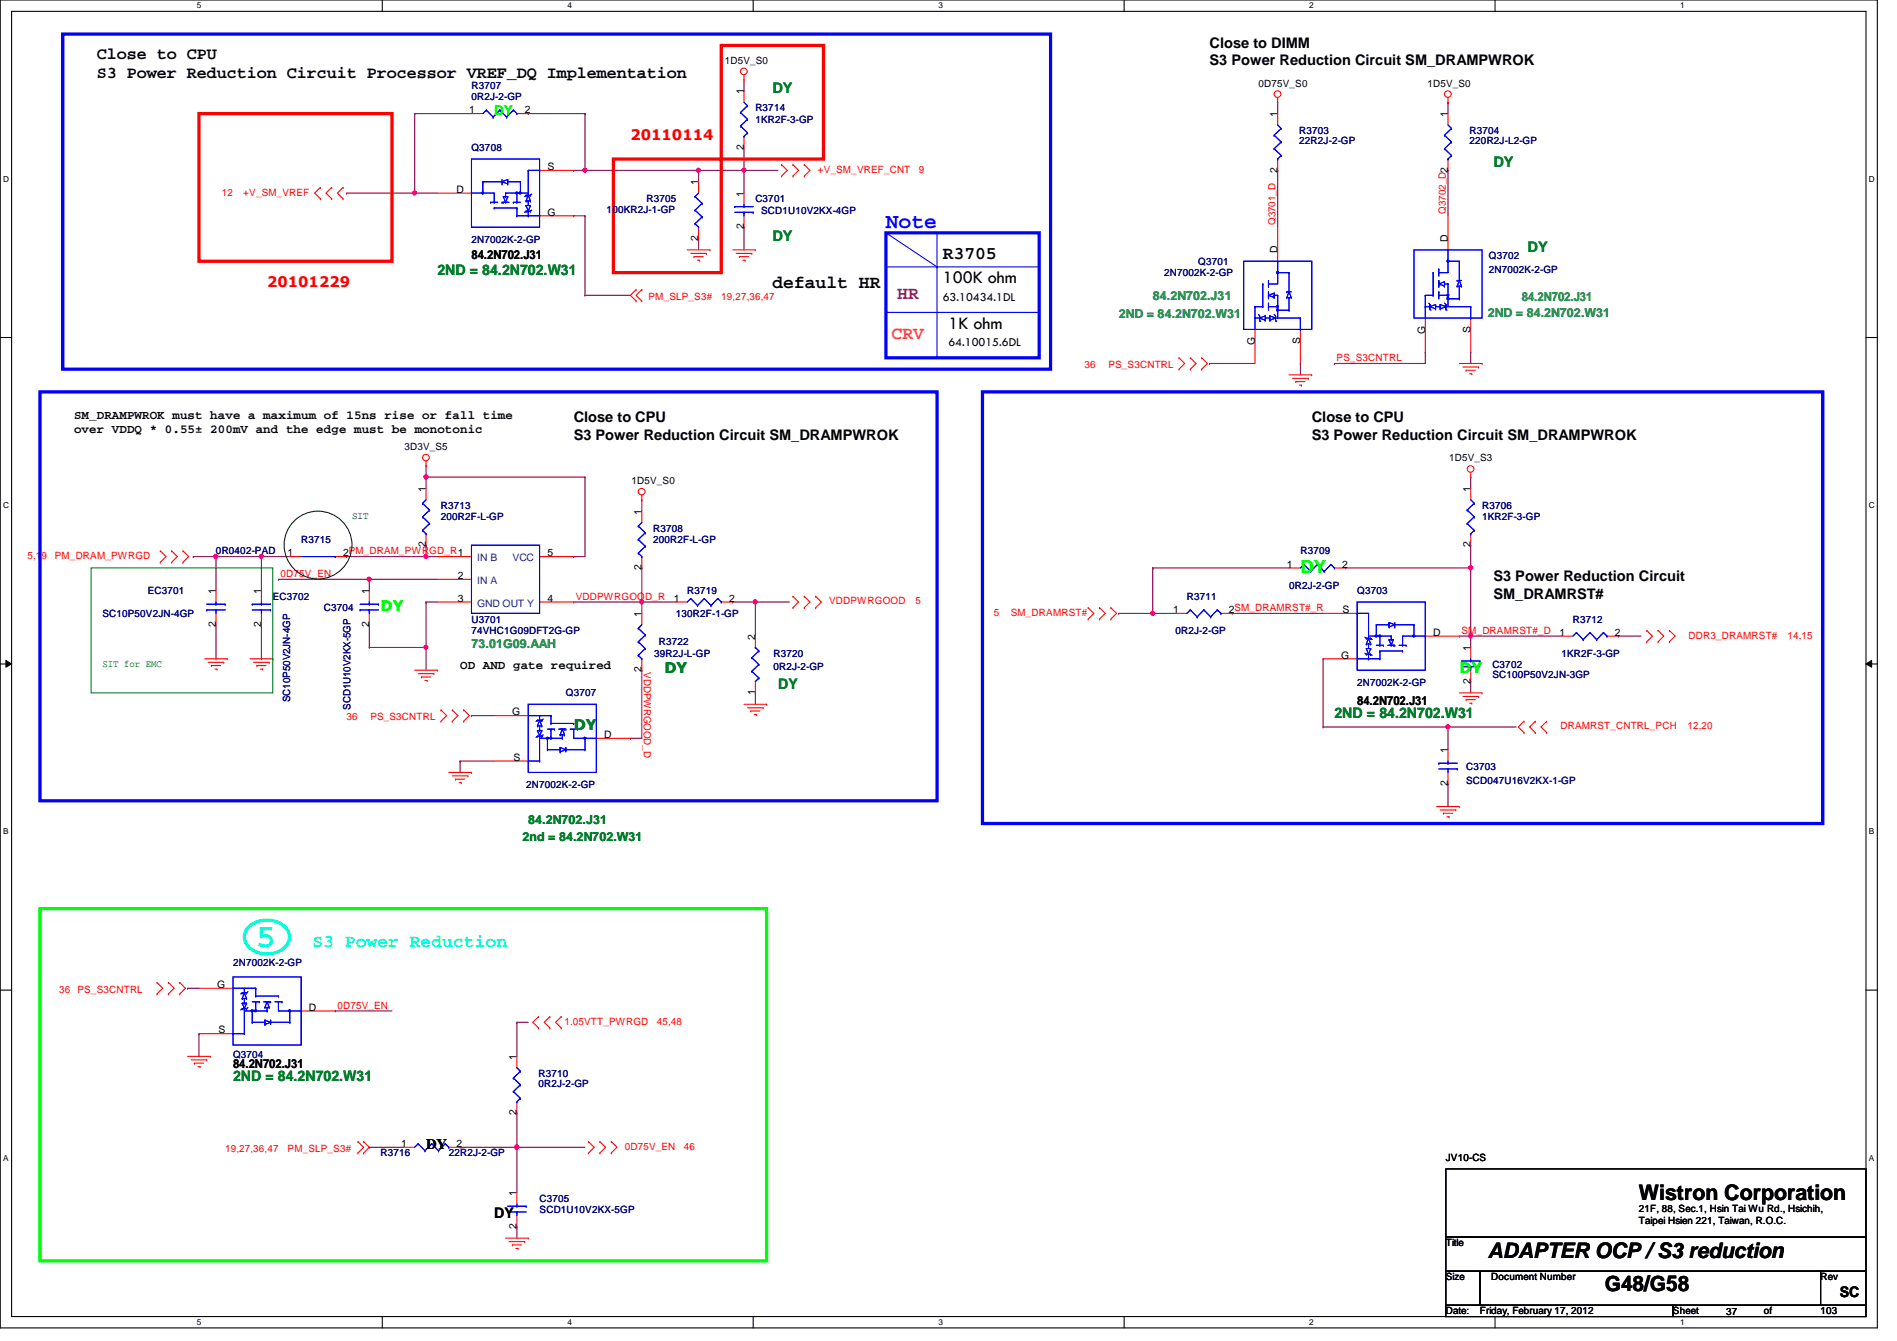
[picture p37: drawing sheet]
<svg xmlns="http://www.w3.org/2000/svg" width="297mm" height="210mm" viewBox="0 0 297 210" stroke-linecap="round" stroke-linejoin="round" font-family="sans-serif">
<defs><g id="words">
<text font-size="5.1" fill="#0ff" x="40" y="148.3">5</text>
<text font-size="3.3" fill="#00f" x="138.7" y="35.6">Note</text>
<g font-size="3.3">
<text x="256.6" y="187.9">Wistron Corporation</text>
<text x="233" y="196.8">ADAPTER OCP / S3 reduction</text>
<text x="251.3" y="202.1">G48/G58</text>
</g>
<g font-size="2.8">
<text x="147.6" y="40.6">R3705</text>
<text x="120.9" y="45">default HR</text>
<text x="147.6" y="44.4">100K ohm</text>
<text x="148.5" y="51.5">1K ohm</text>
</g>
<text font-size="2.8" fill="#800080" x="140.5" y="46.8">HR</text>
<text font-size="2.8" fill="#ff8000" x="139.6" y="53">CRV</text>
<text font-size="2.8" fill="#0f0" x="203.6" y="89.7">DY</text>
<text font-size="2.8" fill="#0ff" x="48.9" y="148.2">S3 Power Reduction</text>
<g font-size="2.6">
<text x="15.2" y="9.3">Close to CPU</text>
<text x="15.2" y="12.2">S3 Power Reduction Circuit Processor VREF_DQ Implementation</text>
</g>
<g font-size="2.3">
<text x="189.4" y="7.5">Close to DIMM</text>
<text x="189.4" y="10.2">S3 Power Reduction Circuit SM_DRAMPWROK</text>
<text x="89.8" y="66.1">Close to CPU</text>
<text x="89.8" y="68.9">S3 Power Reduction Circuit SM_DRAMPWROK</text>
<text x="205.4" y="66.1">Close to CPU</text>
<text x="205.4" y="68.9">S3 Power Reduction Circuit SM_DRAMPWROK</text>
<text x="233.8" y="91">S3 Power Reduction Circuit</text>
<text x="233.8" y="93.8">SM_DRAMRST#</text>
<text x="66.7" y="179.9">DY</text>
<text x="77.4" y="190.6">DY</text>
<text x="288.1" y="203">SC</text>
</g>
<g font-size="2.3" fill="#008000">
<text x="120.9" y="14.6">DY</text>
<text x="233.8" y="26.1">DY</text>
<text x="120.9" y="37.7">DY</text>
<text x="239.2" y="39.5">DY</text>
<text x="68.5" y="43">2ND = 84.2N702.W31</text>
<text x="104.1" y="105.4">DY</text>
<text x="121.8" y="107.9">DY</text>
<text x="209" y="112.4">2ND = 84.2N702.W31</text>
<text x="89.8" y="114.3">DY</text>
<text x="36.5" y="169.2">2ND = 84.2N702.W31</text>
</g>
<g font-size="2.3" fill="#f00">
<text x="98.7" y="21.8">20110114</text>
<text x="41.8" y="45">20101229</text>
</g>
<g font-size="2.3" fill="#0f0">
<text x="59.6" y="95.6">DY</text>
<text x="228.5" y="105.4">DY</text>
</g>
<text font-size="2.1" fill="#0f0" x="77.4" y="18">DY</text>
<g font-size="1.9">
<text x="73.8" y="40.6">84.2N702.J31</text>
<text x="147.6" y="47.1">63.10434.1DL</text>
<text x="148.5" y="54.2">64.10015.6DL</text>
<text x="11.6" y="65.6">SM_DRAMPWROK must have a maximum of 15ns rise or fall time</text>
<text x="11.6" y="67.8">over VDDQ * 0.55± 200mV and the edge must be monotonic</text>
<text x="72" y="104.7">OD AND gate required</text>
<text x="212.5" y="110.3">84.2N702.J31</text>
<text x="36.5" y="167.2">84.2N702.J31</text>
</g>
<g font-size="1.9" fill="#008080">
<text x="180.5" y="47">84.2N702.J31</text>
<text x="238.3" y="47.2">84.2N702.J31</text>
<text x="175.2" y="49.8">2ND = 84.2N702.W31</text>
<text x="233" y="49.7">2ND = 84.2N702.W31</text>
<text x="73.8" y="101.4">73.01G09.AAH</text>
</g>
<g font-size="1.9" fill="#008000">
<text x="81.8" y="131.6">2nd = 84.2N702.W31</text>
<text x="82.7" y="128.9">84.2N702.J31</text>
</g>
<g font-size="1.6">
<text x="113.5" y="10">1D5V_S0</text>
<text x="73.5" y="17.7">1</text>
<text x="82.2" y="17.7">2</text>
<text x="116.5" y="14.8" transform="rotate(-90 116.5 14.8)">1</text>
<text x="197.1" y="13.5">0D75V_S0</text>
<text x="223.5" y="13.5">1D5V_S0</text>
<text x="116.5" y="23.5" transform="rotate(-90 116.5 23.5)">2</text>
<text x="200" y="18.3" transform="rotate(-90 200 18.3)">1</text>
<text x="226.7" y="18.3" transform="rotate(-90 226.7 18.3)">1</text>
<text x="85.7" y="26.6">S</text>
<text x="109.3" y="29" transform="rotate(-90 109.3 29)">1</text>
<text x="200" y="27" transform="rotate(-90 200 27)">2</text>
<text x="71.5" y="30.2">D</text>
<text x="85.7" y="33.7">G</text>
<text x="116.5" y="35.9" transform="rotate(-90 116.5 35.9)">2</text>
<text x="116.5" y="30.8" transform="rotate(-90 116.5 30.8)">1</text>
<text x="109.3" y="37.7" transform="rotate(-90 109.3 37.7)">2</text>
<text x="200" y="39.7" transform="rotate(-90 200 39.7)">D</text>
<text x="226.7" y="37.9" transform="rotate(-90 226.7 37.9)">D</text>
<text x="203.6" y="53.9" transform="rotate(-90 203.6 53.9)">S</text>
<text x="223.1" y="52.3" transform="rotate(-90 223.1 52.3)">G</text>
<text x="230.2" y="52.1" transform="rotate(-90 230.2 52.1)">S</text>
<text x="196.5" y="54.1" transform="rotate(-90 196.5 54.1)">G</text>
<text x="63.3" y="70.4">3D3V_S5</text>
<text x="66.7" y="77" transform="rotate(-90 66.7 77)">1</text>
<text x="98.9" y="75.8">1D5V_S0</text>
<text x="226.9" y="72.2">1D5V_S3</text>
<text x="230.2" y="77" transform="rotate(-90 230.2 77)">1</text>
<text x="100.5" y="80.6" transform="rotate(-90 100.5 80.6)">1</text>
<text x="45" y="87.1">1</text>
<text x="53.7" y="87.1">2PM_DRAM_PWRGD_R1</text>
<text x="66.7" y="85.7" transform="rotate(-90 66.7 85.7)">2</text>
<text x="85.7" y="87.1">5</text>
<text x="100.5" y="89.2" transform="rotate(-90 100.5 89.2)">2</text>
<text x="201.5" y="88.9">1</text>
<text x="210.2" y="88.9">2</text>
<text x="230.2" y="85.7" transform="rotate(-90 230.2 85.7)">2</text>
<text x="33.8" y="93" transform="rotate(-90 33.8 93)">1</text>
<text x="40.9" y="93" transform="rotate(-90 40.9 93)">1</text>
<text x="57.8" y="93" transform="rotate(-90 57.8 93)">1</text>
<text x="71.7" y="90.6">2</text>
<text x="71.7" y="94.2">3</text>
<text x="85.7" y="94.2">4</text>
<text x="105.5" y="94.2">1</text>
<text x="114.2" y="94.2">2</text>
<text x="183.7" y="96">1</text>
<text x="192.4" y="96">2SM_DRAMRST#_R</text>
<text x="210.2" y="96">S</text>
<text x="33.8" y="98.1" transform="rotate(-90 33.8 98.1)">2</text>
<text x="40.9" y="98.1" transform="rotate(-90 40.9 98.1)">2</text>
<text x="57.8" y="98.1" transform="rotate(-90 57.8 98.1)">2</text>
<text x="100.5" y="96.6" transform="rotate(-90 100.5 96.6)">1</text>
<text x="118.2" y="100.1" transform="rotate(-90 118.2 100.1)">2</text>
<text x="224.4" y="99.5">D</text>
<text x="230.2" y="101.9" transform="rotate(-90 230.2 101.9)">1</text>
<text x="244.2" y="99.5">1</text>
<text x="252.9" y="99.5">2</text>
<text x="100.5" y="105.2" transform="rotate(-90 100.5 105.2)">2</text>
<text x="210" y="103.1">G</text>
<text x="230.2" y="107" transform="rotate(-90 230.2 107)">2</text>
<text x="80.2" y="112">G</text>
<text x="118.2" y="108.8" transform="rotate(-90 118.2 108.8)">1</text>
<text x="80.4" y="119.1">S</text>
<text x="94.6" y="115.5">D</text>
<text x="226.7" y="117.9" transform="rotate(-90 226.7 117.9)">1</text>
<text x="226.7" y="123" transform="rotate(-90 226.7 123)">2</text>
<text x="34" y="154.6">G</text>
<text x="34.2" y="161.8">S</text>
<text x="48.4" y="158.2">D</text>
<text x="80.9" y="165.9" transform="rotate(-90 80.9 165.9)">1</text>
<text x="62.8" y="179.5">1</text>
<text x="71.5" y="179.5">2</text>
<text x="80.9" y="174.6" transform="rotate(-90 80.9 174.6)">2</text>
<text x="226.4" y="181.7">JV10-CS</text>
<text x="80.9" y="187.2" transform="rotate(-90 80.9 187.2)">1</text>
<text x="256.6" y="189.7">21F, 88, Sec.1, Hsin Tai Wu Rd., Hsichih,</text>
<text x="256.6" y="191.6">Taipei Hsien 221, Taiwan, R.O.C.</text>
<text x="80.9" y="192.4" transform="rotate(-90 80.9 192.4)">2</text>
<text x="226.4" y="195.1">Title</text>
<text x="226.4" y="200.4">Size</text>
<text x="233.5" y="200.4">Document Number</text>
<text x="285.1" y="200.4">Rev</text>
<text x="226.4" y="205.7">Date:</text>
<text x="231.7" y="205.7">Friday, February 17, 2012</text>
<text x="262" y="205.7">Sheet</text>
<text x="270.3" y="205.9">37</text>
<text x="276.2" y="205.7">of</text>
<text x="285.1" y="205.7">103</text>
</g>
<g font-size="1.6" fill="#000080">
<text x="73.8" y="13.9">R3707</text>
<text x="73.8" y="15.7">0R2J-2-GP</text>
<text x="118.3" y="17.4">R3714</text>
<text x="73.8" y="23.7">Q3708</text>
<text x="118.3" y="19.2">1KR2F-3-GP</text>
<text x="203.5" y="21">R3703</text>
<text x="203.5" y="22.6">22R2J-2-GP</text>
<text x="230.1" y="21">R3704</text>
<text x="230.1" y="22.6">220R2J-L2-GP</text>
<text x="95" y="33.3">100KR2J-1-GP</text>
<text x="101.2" y="31.7">R3705</text>
<text x="118.3" y="31.7">C3701</text>
<text x="119.2" y="33.4">SCD1U10V2KX-4GP</text>
<text x="73.8" y="38.1">2N7002K-2-GP</text>
<text x="187.6" y="41.4">Q3701</text>
<text x="233.1" y="40.6">Q3702</text>
<text x="182.3" y="43.2">2N7002K-2-GP</text>
<text x="233.1" y="42.7">2N7002K-2-GP</text>
<text x="69" y="79.7">R3713</text>
<text x="69" y="81.4">200R2F-L-GP</text>
<text x="102.3" y="83.2">R3708</text>
<text x="232.1" y="79.7">R3706</text>
<text x="232.1" y="81.4">1KR2F-3-GP</text>
<text x="33.8" y="86.8">0R0402-PAD</text>
<text x="47.2" y="85">R3715</text>
<text x="102.3" y="85">200R2F-L-GP</text>
<text x="203.6" y="86.8">R3709</text>
<text x="23.2" y="93">EC3701</text>
<text x="42.7" y="93.9">EC3702</text>
<text x="50.7" y="95.7">C3704</text>
<text x="107.6" y="93">R3719</text>
<text x="185.8" y="93.9">R3711</text>
<text x="201.8" y="92.1">0R2J-2-GP</text>
<text x="212.5" y="93">Q3703</text>
<text x="16" y="96.6">SC10P50V2JN-4GP</text>
<text x="73.8" y="97.5">U3701</text>
<text x="73.8" y="99.2">74VHC1G09DFT2G-GP</text>
<text x="103.2" y="101">R3722</text>
<text x="105.8" y="96.6">130R2F-1-GP</text>
<text x="184.1" y="99.2">0R2J-2-GP</text>
<text x="246.3" y="97.5">R3712</text>
<text x="102.4" y="102.8">39R2J-L-GP</text>
<text x="121.1" y="102.8">R3720</text>
<text x="121.1" y="104.9">0R2J-2-GP</text>
<text x="212.5" y="107.4">2N7002K-2-GP</text>
<text x="233.7" y="104.6">C3702</text>
<text x="233.7" y="106.2">SC100P50V2JN-3GP</text>
<text x="244.5" y="102.8">1KR2F-3-GP</text>
<text x="45.4" y="109.9" transform="rotate(-90 45.4 109.9)">SC10P50V2JN-4GP</text>
<text x="54.9" y="111.1" transform="rotate(-90 54.9 111.1)">SCD1U10V2KX-5GP</text>
<text x="88.6" y="109">Q3707</text>
<text x="82.4" y="123.4">2N7002K-2-GP</text>
<text x="229.6" y="120.6">C3703</text>
<text x="229.6" y="122.7">SCD047U16V2KX-1-GP</text>
<text x="36.5" y="151.1">2N7002K-2-GP</text>
<text x="36.5" y="165.6">Q3704</text>
<text x="84.3" y="168.6">R3710</text>
<text x="84.3" y="170.2">0R2J-2-GP</text>
<text x="59.6" y="181">R3716</text>
<text x="70.3" y="181">22R2J-2-GP</text>
<text x="84.5" y="188.1">C3705</text>
<text x="84.5" y="189.9">SCD1U10V2KX-5GP</text>
</g>
<g font-size="1.6" fill="#f00">
<text x="128.1" y="27.1">+V_SM_VREF_CNT</text>
<text x="143.9" y="27.1">9</text>
<text x="34.7" y="30.6">12</text>
<text x="38.1" y="30.6">+V_SM_VREF</text>
<text x="199.7" y="35.2" transform="rotate(-90 199.7 35.2)">Q3701_D</text>
<text x="226.4" y="33.4" transform="rotate(-90 226.4 33.4)">Q3702_D2</text>
<text x="101.6" y="46.9">PM_SLP_S3#</text>
<text x="112.9" y="46.9">19,27,36,47</text>
<text x="169.8" y="57.6">36</text>
<text x="173.6" y="57.6">PS_S3CNTRL</text>
<text x="209.3" y="56.6">PS_S3CNTRL</text>
<text x="4.3" y="87.5">5,19</text>
<text x="8.6" y="87.5">PM_DRAM_PWRGD</text>
<text x="43.9" y="90.3">0D75V_EN</text>
<text x="90.2" y="93.9">VDDPWRGOOD_R</text>
<text x="129.8" y="94.6">VDDPWRGOOD</text>
<text x="143.3" y="94.6">5</text>
<text x="155.6" y="96.4">5</text>
<text x="158.3" y="96.4">SM_DRAMRST#</text>
<text x="228.9" y="99.2">SM_DRAMRST#_D</text>
<text x="264.4" y="99.9">DDR3_DRAMRST#</text>
<text x="279.9" y="99.9">14,15</text>
<text x="100.8" y="105.2" transform="rotate(90 100.8 105.2)">VDDPWRGOOD_D</text>
<text x="54.3" y="112.7">36</text>
<text x="58" y="112.7">PS_S3CNTRL</text>
<text x="244.3" y="114.2">DRAMRST_CNTRL_PCH</text>
<text x="264.2" y="114.2">12,20</text>
<text x="9.3" y="155.4">36</text>
<text x="12.1" y="155.4">PS_S3CNTRL</text>
<text x="52.8" y="157.9">0D75V_EN</text>
<text x="88.4" y="160.4">1.05VTT_PWRGD</text>
<text x="102.8" y="160.4">45,48</text>
<text x="97.8" y="180">0D75V_EN</text>
<text x="107.1" y="180">46</text>
<text x="35.3" y="180.3">19,27,36,47</text>
<text x="45" y="180.3">PM_SLP_S3#</text>
</g>
<text font-size="1.6" fill="#004000" x="55.2" y="81.2">SIT</text>
<g font-size="1.6" fill="#004080">
<text x="74.7" y="87.8">IN B</text>
<text x="80.3" y="87.8">VCC</text>
<text x="74.7" y="91.4">IN A</text>
<text x="74.7" y="95">GND OUT Y</text>
</g>
<text font-size="1.6" fill="#008000" x="16" y="104.4">SIT for EMC</text>
<g font-size="1.3">
<text x="30.8" y="1.3">5</text>
<text x="88.9" y="1.3">4</text>
<text x="146.9" y="1.3">3</text>
<text x="205" y="1.3">2</text>
<text x="263.1" y="1.3">1</text>
<text x=".5" y="28.4">D</text>
<text x="292.6" y="28.4">D</text>
<text x=".5" y="79.5">C</text>
<text x="292.6" y="79.5">C</text>
<text x=".5" y="130.6">B</text>
<text x="292.6" y="130.6">B</text>
<text x=".5" y="181.7">A</text>
<text x="292.6" y="181.7">A</text>
<text x="30.8" y="207.4">5</text>
<text x="88.9" y="207.4">4</text>
<text x="146.9" y="207.4">3</text>
<text x="205" y="207.4">2</text>
<text x="263.1" y="207.4">1</text>
</g>
</g></defs>
<path d="M0 0h294v207.9h-294zM1.8 1.8h290.4v204.3h-290.4z" fill="none" stroke="#000" stroke-width=".17"/>
<g fill="#fff">
<path d="M30.8 .2h.7v1.4h-.7z"/>
<path d="M30.8 206.2h.7v1.4h-.7z"/>
</g>
<path d="M59.9 0v1.8M59.9 206.1v1.8" fill="none" stroke="#000" stroke-width=".17"/>
<g fill="#fff">
<path d="M88.9 .2h.6v1.4h-.6z"/>
<path d="M88.9 206.2h.6v1.4h-.6z"/>
</g>
<path d="M117.9 0v1.8M117.9 206.1v1.8" fill="none" stroke="#000" stroke-width=".17"/>
<g fill="#fff">
<path d="M146.9 .2h.7v1.4h-.7z"/>
<path d="M146.9 206.2h.7v1.4h-.7z"/>
</g>
<path d="M176 0v1.8M176 206.1v1.8" fill="none" stroke="#000" stroke-width=".17"/>
<g fill="#fff">
<path d="M205 .2h.7v1.4h-.7z"/>
<path d="M205 206.2h.7v1.4h-.7z"/>
</g>
<path d="M234.1 0v1.8M234.1 206.1v1.8" fill="none" stroke="#000" stroke-width=".17"/>
<g fill="#fff">
<path d="M263.1 .2h.7v1.4h-.7z"/>
<path d="M263.1 206.2h.7v1.4h-.7z"/>
<path d="M.5 27.3h.9v1.4h-.9z"/>
<path d="M292.6 27.3h.9v1.4h-.9z"/>
<path d="M.5 78.4h.9v1.4h-.9z"/>
<path d="M292.6 78.4h.9v1.4h-.9z"/>
</g>
<path d="M0 52.8h1.8M292.2 52.8h1.8" fill="none" stroke="#000" stroke-width=".17"/>
<g fill="#fff">
<path d="M.5 129.5h.8v1.4h-.8z"/>
<path d="M292.6 129.5h.9v1.4h-.9z"/>
</g>
<path d="M0 103.9h1.8M292.2 103.9h1.8" fill="none" stroke="#000" stroke-width=".17"/>
<path d="M.9 103.4l.9 .5-.9 .5zM292.2 103.9l.9-.5v1z" fill="#000"/>
<path d="M.9 103.4l.9 .5-.9 .5zM292.2 103.9l.9-.5v1z" fill="none" stroke="#000" stroke-width=".16"/>
<g fill="#fff">
<path d="M.5 180.5h.8v1.4h-.8z"/>
<path d="M292.6 180.5h.9v1.4h-.9z"/>
</g>
<path d="M0 155h1.8M292.2 155h1.8" fill="none" stroke="#000" stroke-width=".17"/>
<path d="M100.5 94.2h.1M100.5 94.2v1.8" fill="none" stroke="#800040" stroke-width=".17"/>
<circle cx="100.5" cy="94.2" r=".32" fill="#f0f"/>
<circle cx="100.5" cy="94.2" r=".32" fill="none" stroke="#f0f" stroke-width=".17"/>
<path d="M54.3 30.2h.1M54.3 30.2h10.6M116.5 26.7h.1M116.5 23.1v3.6M66.7 74.7h.1M66.7 74.7v1.8M66.7 85.3h.1M66.7 85.3v1.8M118.3 94.2h.1M118.3 94.2v5.4M73.8 112h.1M73.8 112h3.6" fill="none" stroke="#800040" stroke-width=".17"/>
<circle cx="118.3" cy="94.2" r=".32" fill="#f0f"/>
<circle cx="118.3" cy="94.2" r=".32" fill="none" stroke="#f0f" stroke-width=".17"/>
<path d="M100.5 78.2h.1M100.5 78.2v1.8M66.7 94.2h.1M66.7 94.2h1.8M100.5 88.9h.1M100.5 88.9v5.3M118.3 94.2h.1M118.3 94.2h5.3M66.7 101.3h.1M66.7 101.3v3.6" fill="none" stroke="#800040" stroke-width=".17"/>
<circle cx="66.7" cy="101.3" r=".32" fill="#f0f"/>
<circle cx="66.7" cy="101.3" r=".32" fill="none" stroke="#f0f" stroke-width=".17"/>
<path d="M91.6 74.7h.1M91.6 74.7v12.4h-1.8M57.8 90.7h.1M57.8 90.7h10.7M89.8 87.1h.1" fill="none" stroke="#800040" stroke-width=".17"/>
<circle cx="57.8" cy="90.7" r=".32" fill="#f0f"/>
<circle cx="57.8" cy="90.7" r=".32" fill="none" stroke="#f0f" stroke-width=".17"/>
<g fill="none" stroke="#800040" stroke-width=".17">
<path d="M116.5 35.6h.1M116.5 35.6v3.5M57.8 90.7h.1M57.8 97.8h.1M57.8 90.7v1.8M57.8 97.8v3.5M66.7 94.2h.1M66.7 87.1h.1M66.7 94.2v7.1h-8.9M66.7 87.1h1.8M89.8 94.2h.1M89.8 94.2h16"/>
<path d="M100.5 94.2h.1M114.7 94.2h.1M114.7 94.2h3.6M57.8 101.3h.1M118.3 108.5h.1M118.3 108.5v1.7"/>
</g>
<circle cx="66.7" cy="87.1" r=".32" fill="#f0f"/>
<circle cx="66.7" cy="87.1" r=".32" fill="none" stroke="#f0f" stroke-width=".17"/>
<path d="M116.5 14.2h.1M116.5 12.4v1.8M91.6 46.2h.1M91.6 46.2h7.1M180.5 88.9h.1M180.5 88.9v7.1M98.7 115.6h.1M100.5 104.9h.1M100.5 104.9v10.7h-1.8" fill="none" stroke="#800040" stroke-width=".17"/>
<circle cx="180.5" cy="96" r=".32" fill="#f0f"/>
<circle cx="180.5" cy="96" r=".32" fill="none" stroke="#f0f" stroke-width=".17"/>
<g fill="none" stroke="#800040" stroke-width=".17">
<path d="M175.2 96h.1M175.2 96h8.9M180.5 96h.1M180.5 88.9h.1M180.5 88.9h21.3M193 96h.1M193 96h14.2M230.3 85.3h.1M230.3 85.3v3.6M207.2 113.8h.1M207.2 113.8h30.2M226.7 113.8h.1"/>
<path d="M226.7 113.8v3.5M230.3 106.7h.1M230.3 106.7v1.8"/>
</g>
<circle cx="226.7" cy="113.8" r=".32" fill="#f0f"/>
<circle cx="226.7" cy="113.8" r=".32" fill="none" stroke="#f0f" stroke-width=".17"/>
<path d="M230.3 99.6h.1M230.3 88.9h.1M230.3 88.9v12.4M207.2 103.1h.1M207.2 103.1v10.7" fill="none" stroke="#800040" stroke-width=".17"/>
<circle cx="230.3" cy="99.5" r=".32" fill="#f0f"/>
<circle cx="230.3" cy="99.5" r=".32" fill="none" stroke="#f0f" stroke-width=".17"/>
<circle cx="230.3" cy="88.9" r=".32" fill="#f0f"/>
<circle cx="230.3" cy="88.9" r=".32" fill="none" stroke="#f0f" stroke-width=".17"/>
<g fill="none" stroke="#800040" stroke-width=".17">
<path d="M230.3 74.7h.1M230.3 74.7v1.8M40.9 87.1h.1M40.9 87.1h4.5M210.7 88.9h.1M210.7 88.9h19.6M228.5 99.6h.1M228.5 99.6h16M230.3 99.6h.1M253.4 99.6h.1M253.4 99.6h3.6M226.7 122.7h.1"/>
<path d="M226.7 122.7v3.5"/>
</g>
<circle cx="40.9" cy="87.1" r=".32" fill="#f0f"/>
<circle cx="40.9" cy="87.1" r=".32" fill="none" stroke="#f0f" stroke-width=".17"/>
<path d="M66.7 74.7h.1M66.7 74.7h24.9M54.3 87.1h.1M54.3 87.1h12.4" fill="none" stroke="#800040" stroke-width=".17"/>
<circle cx="66.7" cy="74.6" r=".32" fill="#f0f"/>
<circle cx="66.7" cy="74.6" r=".32" fill="none" stroke="#f0f" stroke-width=".17"/>
<path d="M109.4 37.3h.1M109.4 37.3v1.8M66.7 72.9h.1M66.7 72.9v1.8M72 119.1h.1M72 119.1h5.4M72 119.1v1.8M52.5 158.2h.1M52.5 158.2h8.9M80.9 179.6h.1M80.9 179.6h10.7" fill="none" stroke="#800040" stroke-width=".17"/>
<circle cx="80.9" cy="179.6" r=".32" fill="#f0f"/>
<circle cx="80.9" cy="179.6" r=".32" fill="none" stroke="#f0f" stroke-width=".17"/>
<g fill="none" stroke="#800040" stroke-width=".17">
<path d="M29.4 154.7h.1M29.4 154.7h1.8M31.2 161.8h.1M31.2 161.8v3.6M57.8 179.6h.1M57.8 179.6h5.4M72 179.6h.1M72 179.6h8.9M80.9 160h.1M80.9 174.2h.1M80.9 179.6h.1M80.9 160v5.4"/>
<path d="M80.9 174.2v12.5M80.9 160h1.8M80.9 192h.1M80.9 192v1.8"/>
</g>
<circle cx="80.9" cy="179.6" r=".32" fill="#f0f"/>
<circle cx="80.9" cy="179.6" r=".32" fill="none" stroke="#f0f" stroke-width=".17"/>
<path d="M91.6 33.8h.1M91.6 33.8v12.4M116.5 26.7h.1M116.5 26.7v3.5" fill="none" stroke="#800040" stroke-width=".17"/>
<circle cx="116.5" cy="26.6" r=".32" fill="#f0f"/>
<circle cx="116.5" cy="26.6" r=".32" fill="none" stroke="#f0f" stroke-width=".17"/>
<g fill="none" stroke="#800040" stroke-width=".17">
<path d="M82.7 17.8h.1M82.7 17.8h8.9M91.6 17.8h.1M91.6 17.8v8.9M200.1 16h.1M200.1 16v1.8M226.7 16h.1M226.7 16v1.8M89.8 33.8h.1M89.8 33.8h1.8M109.4 26.7h.1M109.4 26.7h7.1"/>
<path d="M200.1 26.7h.1M200.1 26.7v8.9M226.7 26.7h.1M226.7 26.7v7.1M189.4 56.9h.1M189.4 56.9h7.1M203.6 56.9h.1M203.6 56.9v1.8M209 56.9h.1M223.2 55.1h.1M223.2 55.1v1.8h-14.2M230.3 55.1h.1"/>
<path d="M230.3 55.1v1.8"/>
</g>
<circle cx="91.6" cy="26.6" r=".32" fill="#f0f"/>
<circle cx="91.6" cy="26.6" r=".32" fill="none" stroke="#f0f" stroke-width=".17"/>
<path d="M64.9 17.8h.1M64.9 17.8v12.4M64.9 30.2h.1M64.9 30.2h3.6" fill="none" stroke="#800040" stroke-width=".17"/>
<circle cx="64.9" cy="30.2" r=".32" fill="#f0f"/>
<circle cx="64.9" cy="30.2" r=".32" fill="none" stroke="#f0f" stroke-width=".17"/>
<path d="M64.9 17.8h.1M64.9 17.8h8.9M91.6 26.7h.1M91.6 26.7h17.8M109.4 26.7h.1M109.4 26.7v1.7M116.5 26.7h.1M116.5 26.7h5.3" fill="none" stroke="#800040" stroke-width=".17"/>
<circle cx="109.4" cy="26.6" r=".32" fill="#f0f"/>
<circle cx="109.4" cy="26.6" r=".32" fill="none" stroke="#f0f" stroke-width=".17"/>
<g fill="none" stroke="#800040" stroke-width=".17">
<path d="M89.8 26.7h.1M89.8 26.7h1.8M30.3 87.1h.1M30.3 87.1h10.6M33.8 87.1h.1M33.8 87.1v5.4M33.8 97.8v5.3M40.9 87.1h.1M40.9 87.1v5.4M40.9 97.8v5.3M43.6 90.7h.1M43.6 90.7h14.2"/>
<path d="M33.8 103.1h.1M40.9 103.1h.1"/>
</g>
<circle cx="33.8" cy="87.1" r=".32" fill="#f0f"/>
<circle cx="33.8" cy="87.1" r=".32" fill="none" stroke="#f0f" stroke-width=".17"/>
<g fill="none" stroke="#f00" stroke-width=".17">
<path d="M116.5 12.4h.1M116.5 11.7v.7M200.1 16h.1M200.1 15.3v.7M226.7 16h.1M226.7 15.3v.7M50.2 31.1h.1M50.2 29.3h.1M50.2 29.3l-.9 .9 .9 .9M51.9 29.3h.1M51.9 31.1h.1M51.9 29.3l-.8 .9 .8 .9"/>
<path d="M53.7 31.1h.1M53.7 29.3h.1M53.7 29.3l-.9 .9 .9 .9M107.6 39.1h3.6M108.2 39.7h2.4M110.6 39.7h.1M111.2 39.1h.1M114.7 39.1h3.6M115.3 39.7h2.4M117.7 39.7h.1M118.3 39.1h.1M122.4 27.6h.1"/>
<path d="M122.4 25.8h.1M122.4 25.8l.9 .9-.9 .9M124.2 25.8h.1M124.2 27.6h.1M124.2 25.8l.8 .9-.8 .9M125.9 27.6h.1M125.9 25.8h.1M125.9 25.8l.9 .9-.9 .9M226.7 33.8v5.3M99.6 45.3h.1M99.6 47.1h.1M99.6 45.3l-.9 .9 .9 .9"/>
<path d="M100.5 47.1h.1M100.5 45.3h.1M100.5 45.3l-.9 .9 .9 .9M108.7 40.2h.1M108.7 40.2h1.4M109.2 40.7h.4M109.6 40.7h.1M115.8 40.2h.1M115.8 40.2h1.4M116.3 40.7h.4M116.7 40.7h.1M184.6 57.8h.1"/>
<path d="M184.6 56h.1M184.6 56l.9 .9-.9 .9M186.4 56h.1M186.4 57.8h.1M186.4 56l.9 .9-.9 .9M188.2 57.8h.1M188.2 56h.1M188.2 56l.9 .9-.9 .9M201.8 58.7h3.6M202.4 59.2h2.4M202.9 59.7h.1M202.9 59.7h1.4"/>
<path d="M204.8 59.2h.1M205.4 58.7h.1M223.2 49.8v5.3M228.5 56.9h3.6M229.1 57.4h2.4M229.6 58h.1M229.6 58h1.4M230.1 58.5h.4M230.3 49.8v5.3M230.5 58.5h.1M231.5 57.4h.1M232.1 56.9h.1"/>
<path d="M66.7 72.9h.1M66.7 72.2v.7M100.5 78.2h.1M100.5 77.5v.7M203.5 60.3h.3M203.8 60.3h.1M230.3 74.7h.1M230.3 74v.7M25.1 88h.1M25.1 86.2h.1M25.1 86.2l.9 .9-.9 .9M26.9 86.2h.1"/>
<path d="M26.9 88h.1M26.9 86.2l.9 .9-.9 .9M28.7 88h.1M28.7 86.2h.1M28.7 86.2l.8 .9-.8 .9M118.3 99.6v1.7M124.2 95.1h.1M124.2 93.3h.1M124.2 93.3l.8 .9-.8 .9M125.9 93.3h.1M125.9 95.1h.1M125.9 93.3l.9 .9-.9 .9"/>
<path d="M127.7 95.1h.1M127.7 93.3h.1M127.7 93.3l.9 .9-.9 .9M170.4 95.1h.1M170.4 96.9h.1M170.4 95.1l.9 .9-.9 .9M172.2 96.9h.1M172.2 95.1h.1M172.2 95.1l.9 .9-.9 .9M173.9 95.1h.1M173.9 96.9h.1M173.9 95.1l.9 .9-.9 .9"/>
<path d="M201.8 88.9h1.8M209 88.9h1.7M257.8 98.7h.1M257.8 98.7l.9 .9-.9 .9M259.6 98.7h.1M259.6 98.7l.9 .9-.9 .9M261.4 98.7h.1M261.4 98.7l.9 .9-.9 .9M32 103.1h3.6M32.6 103.7h2.4M33.1 104.2h.1M33.1 104.2h1.4"/>
<path d="M33.7 104.7h.3M34 104.7h.1M35 103.7h.1M35.6 103.1h.1M39.2 103.1h3.5M39.7 103.7h2.5M40.2 104.2h.1M40.2 104.2h1.5M40.8 104.7h.3M41.1 104.7h.1M42.2 103.7h.1M42.7 103.1h.1"/>
<path d="M64.9 104.9h3.6M65.5 105.5h2.4M66 106h.1M66 106h1.4M66.5 106.5h.4M66.9 106.5h.1M67.9 105.5h.1M68.5 104.9h.1M69 112.9h.1M69 111.1h.1M69 111.1l.9 .9-.9 .9M70.8 111.1h.1"/>
<path d="M70.8 112.9h.1M70.8 111.1l.9 .9-.9 .9M72.6 112.9h.1M72.6 111.1h.1M72.6 111.1l.9 .9-.9 .9M116.5 110.2h3.6M117 110.8h2.5M117.6 111.3h.1M117.6 111.3h1.4M118.1 111.8h.3M118.3 106.7v1.8M118.4 111.8h.1"/>
<path d="M119.5 110.8h.1M120.1 110.2h.1M228.5 108.5h3.6M229.1 109h2.4M229.6 109.5h.1M229.6 109.5h1.4M230.1 110.1h.4M230.5 110.1h.1M231.5 109h.1M232.1 108.5h.1M238.6 112.9h.1M238.6 114.7h.1"/>
<path d="M238.6 112.9l-.9 .9 .9 .9M240.4 114.7h.1M240.4 112.9h.1M240.4 112.9l-.9 .9 .9 .9M242.2 112.9h.1M242.2 114.7h.1M242.2 112.9l-.9 .9 .9 .9M257.8 100.5h.1M259.6 100.5h.1M261.4 100.5h.1M70.3 120.9h3.5M70.8 121.5h2.5"/>
<path d="M71.3 122h.1M71.3 122h1.5M71.9 122.5h.3M72.2 122.5h.1M73.3 121.5h.1M73.8 120.9h.1M225 126.2h3.5M225.5 126.8h2.5M226 127.3h.1M226 127.3h1.5M226.6 127.8h.3M226.9 127.8h.1"/>
<path d="M228 126.8h.1M228.5 126.2h.1M24.6 155.6h.1M24.6 153.8h.1M24.6 153.8l.9 .9-.9 .9M26.4 153.8h.1M26.4 155.6h.1M26.4 153.8l.9 .9-.9 .9M28.1 155.6h.1M28.1 153.8h.1M28.1 153.8l.9 .9-.9 .9M84.3 159.1h.1"/>
<path d="M84.3 159.1l-.9 .9 .9 .9M86.1 159.1h.1M86.1 159.1l-.9 .9 .9 .9M87.9 159.1h.1M87.9 159.1l-.9 .9 .9 .9M29.4 165.4h3.5M29.9 165.9h2.5M30.4 166.4h.1M30.4 166.4h1.5M31 167h.3M31.3 167h.1M32.4 165.9h.1"/>
<path d="M32.9 165.4h.1M56 178.7h.1M56 178.7l.9 .9-.9 .9M56.9 178.7h.1M56.9 178.7l.9 .9-.9 .9M84.3 160.9h.1M86.1 160.9h.1M87.9 160.9h.1M92.2 178.7h.1M92.2 178.7l.8 .9-.8 .9M93.9 178.7h.1M93.9 178.7l.9 .9-.9 .9"/>
<path d="M95.7 178.7h.1M95.7 178.7l.9 .9-.9 .9M56 180.5h.1M56.9 180.5h.1M79.2 193.8h3.5M79.7 194.4h2.5M80.2 194.9h.1M80.2 194.9h1.5M80.8 195.4h.3M81.1 195.4h.1M82.2 194.4h.1M82.7 193.8h.1"/>
<path d="M92.2 180.5h.1M93.9 180.5h.1M95.7 180.5h.1"/>
<circle cx="116.5" cy="11.2" r=".52"/>
<circle cx="200" cy="14.7" r=".52"/>
<circle cx="226.7" cy="14.7" r=".52"/>
<circle cx="66.7" cy="71.6" r=".52"/>
<circle cx="100.5" cy="77" r=".52"/>
<circle cx="230.3" cy="73.4" r=".52"/>
</g>
<path d="M226.4 183h65.8v10.6h-65.8zM226.4 193.6h65.8v5.4h-65.8zM226.4 199h5.3v5.3h-5.3zM231.7 199h53.4v5.3h-53.4zM285.1 199h7.1v5.3h-7.1zM226.4 204.3h35.6v1.8h-35.6zM262 204.3h30.2v1.8h-30.2z" fill="none" stroke="#000" stroke-width=".17"/>
<path d="M31.2 17.8h30.2v23.1h-30.2zM112.9 7.1h16v17.8h-16zM96.1 24.9h16.8v17.8h-16.8z" fill="none" stroke="#f00" stroke-width=".51"/>
<path d="M9.8 5.3h154.7v52.5h-154.7zM138.7 36.4h24v19.6h-24zM6.3 61.3h140.4v64h-140.4zM153.8 61.3h131.6v67.6h-131.6z" fill="none" stroke="#00f" stroke-width=".51"/>
<path d="M6.3 142.2h113.8v55.2h-113.8z" fill="none" stroke="#0f0" stroke-width=".51"/>
<path d="M39 145a4.2 4.2 0 0 1 6 .5 2.24 2.24 0 0 1-1 3.2 4.2 4.2 0 0 1-5.4-.9 2.12 2.12 0 0 1 .4-2.8z" fill="none" stroke="#0ff" stroke-width=".51"/>
<g fill="none" stroke="#00f" stroke-width=".17">
<path d="M138.7 36.4l8 5.4M146.7 36.4v19.6M138.7 41.8h24M138.7 48.9h24M146.7 56h.1M146.7 41.8h.1M162.7 41.8h.1M162.7 48.9h.1M223.2 46.2h.1M223.2 48h.1M223.2 46.2v3.6M223.2 48h.7"/>
<path d="M223.2 46.2h1.2M223.7 47.5l.2 .2M223.9 47.7h.1M223.9 48.3h.1M223.9 48h.1M223.9 47.7v.6M223.9 48.3l.2 .3M223.9 48l.9 .3M224.4 46.2h.1M224.4 42.7h.1M224.4 42.7v3.5M224.8 48.3h.1"/>
<path d="M224.8 47.7h.1M224.8 48h.7M224.8 47.7v.6M224.8 47.7l-.9 .3M225.5 48.3h.1M225.5 47.7h.1M225.5 48h.1M225.5 47.7v.6M225.5 47.7l.9 .3M226.2 47.5l.2 .2M226.4 48h.1M226.4 48.3h.1"/>
<path d="M226.4 47.7h.1M226.4 48h3.9M226.4 48l-.9 .3M226.4 48.3l.2 .3M226.4 47.7v.6M226.7 44.4h.1M226.7 44.4v3.6M230.3 48h.1M230.3 49.8h.1M230.3 48v1.8M204.2 88.3h.1M204.2 88.3l-.6 .6"/>
<path d="M204.2 88.3l1 1.2M205.2 89.5h.1M206.3 88.3h.1M206.3 88.3l-1.1 1.2M206.3 88.3l1 1.2M207.3 89.5h.1M208.4 88.3h.1M208.4 88.3l-1.1 1.2M208.4 88.3l.6 .6M209 88.9h.1M117.7 105.1h.1M117.7 103h.1"/>
<path d="M117.7 105.1l1.1 1M117.7 103l1.1 1M118.3 101.3h.1M118.3 101.3l.5 .6M118.8 106.1h.1M118.8 104h.1M118.8 101.9h.1M118.8 106.1l-.5 .6M118.8 104l-1.1 1.1M118.8 101.9l-1.1 1.1"/>
</g>
<path d="M14.3 88.9h28.4v19.6h-28.4z" fill="none" stroke="#008000" stroke-width=".17"/>
<circle cx="49.8" cy="85.3" r="5.3" fill="none" stroke="#004000" stroke-width=".17"/>
<path d="M226.6 46.1h.2v.2h-.2z" fill-rule="evenodd" fill="#00f"/>
<path d="M225.3 46.2h.1M225.3 45.7h.1M225.3 46.2h1.4M225.3 45.7v1.1M226.6 46.1h.2v.2h-.2z" fill="none" stroke="#00f" stroke-width=".17"/>
<path d="M226.6 46.6h.2v.3h-.2z" fill-rule="evenodd" fill="#00f"/>
<g fill="none" stroke="#00f" stroke-width=".17">
<path d="M226.7 39.1h.1M226.7 39.1v3.6h-1.4M225.3 43.9h.1M225.3 44.1h.1M225.3 44.4h.1M225.3 42.7h.1M225.3 42.1h.1M225.3 42.1v1.1M225.3 43.9v1.1M225.3 44.4l.9 .4M226.2 44.4h.1M226.2 44.8h.1"/>
<path d="M226.2 44.4h.5M226.2 44.1l-.9 .3M226.6 46.6h.2v.3h-.2zM226.7 40.9h.1M226.7 40.9h1.8M226.9 46.8h1.6M228.2 44.8h.1M228.2 43.9h.1M228.2 44.8h.7M228.2 43.9h.7M228.5 46.8h.1M228.5 44.8h.1"/>
<path d="M228.5 43.9h.1M228.5 40.9h.1M228.5 40.9v3M228.5 44.8v2M228.5 43.9l.4 .9M228.5 43.9l-.3 .9M228.9 44.8h.1"/>
</g>
<path d="M226.6 40.8h.2v.2h-.2z" fill-rule="evenodd" fill="#00f"/>
<g fill="none" stroke="#00f" stroke-width=".17">
<path d="M221.4 39.1h10.7v10.7h-10.7zM223.2 46.2h.1M223.2 48h.1M223.2 46.2v3.6M223.2 48h.7M223.2 46.2h1.2M223.7 47.5l.2 .2M223.9 47.7h.1M223.9 48.3h.1M223.9 48h.1M223.9 47.7v.6M223.9 48.3l.2 .3"/>
<path d="M223.9 48l.9 .3M224.4 46.2h.1M224.4 42.7h.1M224.4 42.7v3.5M224.8 48.3h.1M224.8 47.7h.1M224.8 48h.7M224.8 47.7v.6M224.8 47.7l-.9 .3M225.5 48.3h.1M225.5 47.7h.1M225.5 48h.1"/>
<path d="M225.5 47.7v.6M225.5 47.7l.9 .3M226.2 44.1h.1M226.2 44.1v.7M226.2 47.5l.2 .2M226.4 48h.1M226.4 48.3h.1M226.4 47.7h.1M226.4 48h3.9M226.4 48l-.9 .3M226.4 48.3l.2 .3M226.4 47.7v.6"/>
<path d="M226.6 40.8h.2v.2h-.2zM226.7 44.4h.1M226.7 44.4v3.6M230.3 48h.1M230.3 49.8h.1M230.3 48v1.8"/>
</g>
<path d="M226.6 46.1h.2v.2h-.2z" fill-rule="evenodd" fill="#00f"/>
<path d="M225.3 46.2h.1M225.3 45.7h.1M225.3 46.2h1.4M225.3 45.7v1.1M226.6 46.1h.2v.2h-.2z" fill="none" stroke="#00f" stroke-width=".17"/>
<path d="M226.6 46.6h.2v.3h-.2z" fill-rule="evenodd" fill="#00f"/>
<g fill="none" stroke="#00f" stroke-width=".17">
<path d="M226.7 39.1h.1M226.7 39.1v3.6h-1.4M225.3 43.9h.1M225.3 44.1h.1M225.3 44.4h.1M225.3 42.7h.1M225.3 42.1h.1M225.3 42.1v1.1M225.3 43.9v1.1M225.3 44.4l.9 .4M226.2 44.4h.1M226.2 44.8h.1"/>
<path d="M226.2 44.4h.5M226.2 44.1l-.9 .3M226.6 46.6h.2v.3h-.2zM226.7 40.9h.1M226.7 40.9h1.8M226.9 46.8h1.6M228.2 44.8h.1M228.2 43.9h.1M228.2 44.8h.7M228.2 43.9h.7M228.5 46.8h.1M228.5 44.8h.1"/>
<path d="M228.5 43.9h.1M228.5 40.9h.1M228.5 40.9v3M228.5 44.8v2M228.5 43.9l.4 .9M228.5 43.9l-.3 .9M228.9 44.8h.1"/>
</g>
<path d="M226.6 40.8h.2v.2h-.2z" fill-rule="evenodd" fill="#00f"/>
<g fill="none" stroke="#00f" stroke-width=".17">
<path d="M115.9 17.6h.1M115.9 19.7h.1M115.9 17.6l1.1 1.1M115.9 19.7l1.1 1.1M116.5 16l.5 .6M117 16.6h.1M117 18.7h.1M117 16.6l-1.1 1M117 18.7l-1.1 1M116.5 21.3h.1M117 20.8h.1M117 20.8l-.5 .5"/>
<path d="M221.4 39.1h10.7v10.7h-10.7zM226.2 44.1h.1M226.2 44.1v.7M226.6 40.8h.2v.2h-.2zM212.5 96h.1M212.5 96h1.8M213.7 99.7l.2 .2M213.9 99.9h.1M213.9 99.9h.7M214.3 99.9h.1M214.3 96h.1M214.3 96v3.9"/>
<path d="M214.3 99.9l-.4 .9M214.3 99.9l.3 .9M214.3 99.6h3.5M214.6 99.9h.1M214.6 99.9l.2 .2M217.8 99.6h.1M212.5 103.1h3.6M213.7 102.2l.2 .2M213.9 102.4h.1M213.9 101.5h.1M213.9 100.8h.1M213.9 102.4h.7"/>
<path d="M213.9 101.5l.4 .9M213.9 101.5h.7M213.9 100.8h.7M214.3 103.1h.1M214.3 102.4h.1M214.3 100.8h.1M214.3 100.8v.7M214.3 102.4v.7M214.6 102.4h.1M214.6 101.5h.1M214.6 100.8h.1M214.6 102.4l.2 .2"/>
<path d="M214.6 101.5l-.3 .9M216.1 103.1h.1M216.1 101.9h.1M216.1 101.9v1.2M216.1 101.9h3.5M219.6 101.9h.1"/>
</g>
<path d="M116.5 14.2v1.8M116.5 21.3v1.8M207.2 96h5.3M223.2 99.6h5.3M207.2 103.1h5.3" fill="none" stroke="#f00" stroke-width=".17"/>
<path d="M215.9 99.4h.2v.2h-.2z" fill-rule="evenodd" fill="#00f"/>
<path d="M215.9 99.4h.2v.2h-.2zM216.1 99.6v1.4M215.5 101h1.1M216.1 101h.1M216.6 101h.1" fill="none" stroke="#00f" stroke-width=".17"/>
<path d="M215.4 99.4h.2v.2h-.2z" fill-rule="evenodd" fill="#00f"/>
<g fill="none" stroke="#00f" stroke-width=".17">
<path d="M215.4 99.4h.2v.2h-.2zM215.5 97.8h.1M215.5 97.8v1.6M215.5 97.8h2M217.5 97.8h.1M217.5 97.5h.1M217.5 98.1h.1M217.5 97.5v.6M217.5 97.5l.9 .3M217.8 99.6v.5M218.4 97.8h.1M218.4 98.1h.1"/>
<path d="M218.4 97.8h3M218.4 97.8l-.9 .3M218.4 97.5v.6M221.4 97.8h.1M221.4 99.6h.1M221.4 97.8v1.8M223.2 99.6h.1M223.2 99.6h-3.6v1.4M217.3 101h1.1M217.5 100.1h.1M217.5 100.1l.3 .9M217.8 100.1h.1"/>
<path d="M217.8 101h.1M218.2 101h.1M218.2 100.1l-.4 .9M218.4 101h.1M219.1 101h1.1M219.6 101h.1M220.2 101h.1"/>
</g>
<path d="M221.3 99.4h.2v.2h-.2z" fill-rule="evenodd" fill="#00f"/>
<g fill="none" stroke="#00f" stroke-width=".17">
<path d="M212.5 94.2h10.7v10.7h-10.7zM212.5 96h.1M212.5 96h1.8M213.7 99.7l.2 .2M213.9 99.9h.1M213.9 99.9h.7M214.3 99.9h.1M214.3 96h.1M214.3 96v3.9M214.3 99.9l-.4 .9M214.3 99.9l.3 .9M214.3 99.6h3.5"/>
<path d="M214.6 99.9h.1M214.6 99.9l.2 .2M217.8 99.6h.1M221.3 99.4h.2v.2h-.2zM212.5 103.1h3.6M213.7 102.2l.2 .2M213.9 102.4h.1M213.9 101.5h.1M213.9 100.8h.1M213.9 102.4h.7M213.9 101.5l.4 .9M213.9 101.5h.7"/>
<path d="M213.9 100.8h.7M214.3 103.1h.1M214.3 102.4h.1M214.3 100.8h.1M214.3 100.8v.7M214.3 102.4v.7M214.6 102.4h.1M214.6 101.5h.1M214.6 100.8h.1M214.6 102.4l.2 .2M214.6 101.5l-.3 .9M216.1 103.1h.1"/>
<path d="M216.1 101.9h.1M216.1 101.9v1.2M216.1 101.9h3.5M217.5 100.1h.7M218.2 100.1h.1M219.6 101.9h.1"/>
</g>
<path d="M215.9 99.4h.2v.2h-.2z" fill-rule="evenodd" fill="#00f"/>
<path d="M215.9 99.4h.2v.2h-.2zM216.1 99.6v1.4M215.5 101h1.1M216.1 101h.1M216.6 101h.1" fill="none" stroke="#00f" stroke-width=".17"/>
<path d="M215.4 99.4h.2v.2h-.2z" fill-rule="evenodd" fill="#00f"/>
<g fill="none" stroke="#00f" stroke-width=".17">
<path d="M215.4 99.4h.2v.2h-.2zM215.5 97.8h.1M215.5 97.8v1.6M215.5 97.8h2M217.5 97.8h.1M217.5 97.5h.1M217.5 98.1h.1M217.5 97.5v.6M217.5 97.5l.9 .3M217.8 99.6v.5M218.4 97.8h.1M218.4 98.1h.1"/>
<path d="M218.4 97.8h3M218.4 97.8l-.9 .3M218.4 97.5v.6M221.4 97.8h.1M221.4 99.6h.1M221.4 97.8v1.8M223.2 99.6h.1M223.2 99.6h-3.6v1.4M217.3 101h1.1M217.5 100.1h.1M217.5 100.1l.3 .9M217.8 100.1h.1"/>
<path d="M217.8 101h.1M218.2 101h.1M218.2 100.1l-.4 .9M218.4 101h.1M219.1 101h1.1M219.6 101h.1M220.2 101h.1"/>
</g>
<path d="M221.3 99.4h.2v.2h-.2z" fill-rule="evenodd" fill="#00f"/>
<g fill="none" stroke="#00f" stroke-width=".17">
<path d="M66.2 78.8h.1M66.2 78.8l1.1 1M66.7 78.2l-.5 .6M67.3 79.8h.1M67.3 79.8l-1.1 1.1M56.4 95.5h.1M56.4 94.6h2.9M56.4 95.5h2.9M57.8 94.6h.1M57.8 95.5h.1M57.8 94.2v.4M57.8 95.5v.5"/>
<path d="M59.3 94.6h.1M66.2 80.9h.1M66.2 83h.1M66.2 80.9l1.1 1.1M66.2 83l.5 .6M66.7 83.6h.1M67.3 82h.1M67.3 82l-1.1 1M186.4 95.5h.1M186.4 95.5l-.6 .5M186.4 95.5l1 1.1M187.4 96.6h.1"/>
<path d="M188.5 95.5h.1M188.5 95.5l-1.1 1.1M188.5 95.5l1.1 1.1M189.6 96.6h.1M190.6 95.5h.1M190.6 95.5l-1 1.1M190.6 95.5l.6 .5M191.2 96h.1M212.5 94.2h10.7v10.7h-10.7zM221.3 99.4h.2v.2h-.2zM82.7 119.1h.1M82.7 112h3.6"/>
<path d="M82.7 119.1h1.8M84.2 112.7h.1M84.2 113.6h.1M84.2 114.3h.1M84.2 115.2h.1M84.2 112.7h.6M84.2 112.7l-.3 .2M84.2 113.6h.6M84.2 114.3l.3 .9M84.2 114.3h.6M84.2 115.2l-.3 .2M84.2 115.2h.6"/>
<path d="M84.5 112h.1M84.5 112.7h.1M84.5 115.2h.1M84.5 114.3h.1M84.5 119.1h.1M84.5 112v.7M84.5 113.6v.7M84.5 115.2v3.9M84.5 112.7l-.3 .9M84.5 112.7l.3 .9M84.5 115.6h3.5M84.8 112.7h.1"/>
<path d="M84.8 113.6h.1M84.8 114.3h.1M84.8 115.2h.1M84.8 114.3l-.3 .9M85 112.6l-.2 .1M85 115l-.2 .2M86.3 112h.1M86.3 113.2h.1M86.3 112v1.2M86.3 113.2h3.5M88 115.6h.1M89.8 113.2h.1"/>
<path d="M217.5 100.1h.7M218.2 100.1h.1M228.9 104.4h.1M228.9 103.5h2.8M228.9 104.4h2.8M230.3 103.5h.1M230.3 104.4h.1M230.3 103.1v.4M230.3 104.4v.5M231.7 103.5h.1M80.4 168.7h.1M80.4 170.9h.1"/>
<path d="M80.4 168.7l1.1 1.1M80.4 170.9l1.1 1M80.9 172.5h.1M80.9 167.1l.6 .6M81.5 167.7h.1M81.5 169.8h.1M81.5 171.9h.1M81.5 167.7l-1.1 1M81.5 169.8l-1.1 1.1M81.5 171.9l-.6 .6M79.5 189.7h.1M79.5 188.8h2.9"/>
<path d="M79.5 189.7h2.9M80.9 188.8h.1M80.9 189.7h.1M80.9 188.5v.3M80.9 189.7v.5M82.4 188.8h.1"/>
</g>
<g fill="none" stroke="#f00" stroke-width=".17">
<path d="M66.7 76.5v1.7M57.8 92.5v1.7M57.8 96v1.8M66.7 83.6v1.7M184.1 96h1.7M191.2 96h1.8M77.4 112h5.3M77.4 119.1h5.3M93.4 115.6h5.3M230.3 101.3v1.8M230.3 104.9v1.8M80.9 165.4v1.7"/>
<path d="M80.9 172.5v1.7M80.9 186.7v1.8M80.9 190.2v1.8"/>
</g>
<path d="M86.1 115.4h.2v.2h-.2z" fill-rule="evenodd" fill="#00f"/>
<path d="M85.7 114.1h1.1M86.1 115.4h.2v.2h-.2zM86.3 114.1h.1M86.3 114.1v1.5M86.8 114.1h.1" fill="none" stroke="#00f" stroke-width=".17"/>
<path d="M85.6 115.4h.2v.2h-.2z" fill-rule="evenodd" fill="#00f"/>
<g fill="none" stroke="#00f" stroke-width=".17">
<path d="M85.6 115.4h.2v.2h-.2zM85.7 117.3h.1M85.7 115.7v1.6M85.7 117.3h2M87.5 114.1h1.1M87.7 115h.1M87.7 117.3h.1M87.7 117.7h.1M87.7 117h.1M87.7 117v.7M87.7 117l.9 .3M88 115h.1"/>
<path d="M88 114.1h.1M88 115v.6M88 114.1l.4 .9M88 114.1l-.3 .9M88.4 114.1h.1M88.6 114.1h.1M88.6 117.3h.1M88.6 117h.1M88.6 117.3h3M88.6 117.3l-.9 .4M88.6 117v.7M89.3 114.1h1.1"/>
<path d="M89.8 114.1h.1M89.8 114.1v1.5h3.6M90.4 114.1h.1M91.6 117.3h.1M91.6 115.6h.1M91.6 115.6v1.7M93.4 115.6h.1"/>
</g>
<path d="M91.5 115.4h.2v.2h-.2z" fill-rule="evenodd" fill="#00f"/>
<g fill="none" stroke="#00f" stroke-width=".17">
<path d="M82.7 110.2h10.7v10.7h-10.7zM82.7 119.1h.1M82.7 112h3.6M82.7 119.1h1.8M84.2 112.7h.1M84.2 113.6h.1M84.2 114.3h.1M84.2 115.2h.1M84.2 112.7h.6M84.2 112.7l-.3 .2M84.2 113.6h.6M84.2 114.3l.3 .9"/>
<path d="M84.2 114.3h.6M84.2 115.2l-.3 .2M84.2 115.2h.6M84.5 112h.1M84.5 112.7h.1M84.5 115.2h.1M84.5 114.3h.1M84.5 119.1h.1M84.5 112v.7M84.5 113.6v.7M84.5 115.2v3.9M84.5 112.7l-.3 .9"/>
<path d="M84.5 112.7l.3 .9M84.5 115.6h3.5M84.8 112.7h.1M84.8 113.6h.1M84.8 114.3h.1M84.8 115.2h.1M84.8 114.3l-.3 .9M85 112.6l-.2 .1M85 115l-.2 .2M86.3 112h.1M86.3 113.2h.1M86.3 112v1.2"/>
<path d="M86.3 113.2h3.5M87.7 115h.7M88 115.6h.1M88.4 115h.1M89.8 113.2h.1M91.5 115.4h.2v.2h-.2z"/>
</g>
<path d="M86.1 115.4h.2v.2h-.2z" fill-rule="evenodd" fill="#00f"/>
<path d="M85.7 114.1h1.1M86.1 115.4h.2v.2h-.2zM86.3 114.1h.1M86.3 114.1v1.5M86.8 114.1h.1" fill="none" stroke="#00f" stroke-width=".17"/>
<path d="M85.6 115.4h.2v.2h-.2z" fill-rule="evenodd" fill="#00f"/>
<g fill="none" stroke="#00f" stroke-width=".17">
<path d="M85.6 115.4h.2v.2h-.2zM85.7 117.3h.1M85.7 115.7v1.6M85.7 117.3h2M87.5 114.1h1.1M87.7 115h.1M87.7 117.3h.1M87.7 117.7h.1M87.7 117h.1M87.7 117v.7M87.7 117l.9 .3M88 115h.1"/>
<path d="M88 114.1h.1M88 115v.6M88 114.1l.4 .9M88 114.1l-.3 .9M88.4 114.1h.1M88.6 114.1h.1M88.6 117.3h.1M88.6 117h.1M88.6 117.3h3M88.6 117.3l-.9 .4M88.6 117v.7M89.3 114.1h1.1"/>
<path d="M89.8 114.1h.1M89.8 114.1v1.5h3.6M90.4 114.1h.1M91.6 117.3h.1M91.6 115.6h.1M91.6 115.6v1.7M93.4 115.6h.1"/>
</g>
<path d="M91.5 115.4h.2v.2h-.2z" fill-rule="evenodd" fill="#00f"/>
<g fill="none" stroke="#00f" stroke-width=".17">
<path d="M76.2 17.2h.1M76.2 17.2l-.6 .6M76.2 17.2l1 1.1M77.2 18.3h.1M78.3 17.2h.1M78.3 17.2l-1.1 1.1M78.3 17.2l1 1.1M79.3 18.3h.1M80.4 17.2h.1M80.4 17.2l-1.1 1.1M80.4 17.2l.5 .6M80.9 17.8h.1"/>
<path d="M47.2 87.1h5.3M52.5 87.1h.1M99.9 82.3h.1M99.9 84.5h.1M99.9 86.6h.1M99.9 82.3l1.1 1.1M99.9 84.5l1.1 1M99.9 86.6l.6 .5M100.5 87.1h.1M100.5 81.8l-.6 .5M101 83.4h.1M101 85.5h.1"/>
<path d="M101 83.4l-1.1 1.1M101 85.5l-1.1 1.1M82.7 110.2h10.7v10.7h-10.7zM87.7 115h.7M88.4 115h.1M91.5 115.4h.2v.2h-.2zM36.5 154.7h3.5M37.9 155.4h.1M37.9 156.3h.1M37.9 157h.1M37.9 157.9h.1M37.9 155.4h.7"/>
<path d="M37.9 155.4l-.2 .2M37.9 156.3h.7M37.9 157l.4 .9M37.9 157h.7M37.9 157.9l-.2 .2M37.9 157.9h.7M38.3 154.7h.1M38.3 155.4h.1M38.3 157.9h.1M38.3 157h.1M38.3 154.7v.7M38.3 156.3v.7"/>
<path d="M38.3 157.9v3.9M38.3 155.4l-.4 .9M38.3 155.4l.3 .9M38.3 158.2h3.5M38.6 155.4h.1M38.6 156.3h.1M38.6 157h.1M38.6 157.9h.1M38.6 157l-.3 .9M38.8 155.2l-.2 .2M38.8 157.7l-.2 .2M40 154.7h.1"/>
<path d="M40 155.9h.1M40 154.7v1.2M40 155.9h3.6M41.8 158.2h.1M43.6 155.9h.1M36.5 161.8h.1M36.5 161.8h1.8M38.3 161.8h.1M65.5 179h.1M65.5 179l-.6 .6M65.5 179l1 1.1M67.6 179h.1"/>
<path d="M67.6 179l-1.1 1.1M67.6 179l1.1 1.1M69.7 179h.1M69.7 179l-1 1.1M69.7 179l.6 .6M70.3 179.6h.1M66.5 180.1h.1M68.7 180.1h.1"/>
</g>
<path d="M73.8 17.8h1.8M80.9 17.8h1.8M45.4 87.1h1.8M52.5 87.1h1.8M100.5 80v1.8M100.5 87.1v1.8M31.2 154.7h5.3M47.2 158.2h5.3M31.2 161.8h5.3M63.2 179.6h1.7M70.3 179.6h1.7" fill="none" stroke="#f00" stroke-width=".17"/>
<path d="M39.9 158.1h.2v.2h-.2z" fill-rule="evenodd" fill="#00f"/>
<path d="M39.5 156.8h1.1M39.9 158.1h.2v.2h-.2zM40 156.8h.1M40 156.8v1.4M40.6 156.8h.1" fill="none" stroke="#00f" stroke-width=".17"/>
<path d="M39.4 158.1h.2v.2h-.2z" fill-rule="evenodd" fill="#00f"/>
<g fill="none" stroke="#00f" stroke-width=".17">
<path d="M39.4 158.1h.2v.2h-.2zM39.5 158.4v1.6M41.3 156.8h1.1M41.5 157.7h.1M41.5 159.7h.1M41.5 159.7v.7M41.5 159.7l.9 .3M41.8 157.7h.1M41.8 156.8h.1M41.8 157.7v.5M41.8 156.8l.4 .9M41.8 156.8l-.3 .9"/>
<path d="M42.2 156.8h.1M42.4 156.8h.1M42.4 159.7h.1M42.4 159.7v.7M43 156.8h1.2M43.6 156.8h.1M43.6 156.8v1.4h3.6M44.2 156.8h.1M45.4 158.2h.1M45.4 158.2v1.8M47.2 158.2h.1M39.5 160h.1"/>
<path d="M39.5 160h2M41.5 160h.1M41.5 160.4h.1M42.4 160h.1M42.4 160h3M42.4 160l-.9 .4M45.4 160h.1"/>
</g>
<path d="M45.2 158.1h.3v.2h-.3z" fill-rule="evenodd" fill="#00f"/>
<g fill="none" stroke="#00f" stroke-width=".17">
<path d="M36.5 152.9h10.7v10.7h-10.7zM36.5 154.7h3.5M37.9 155.4h.1M37.9 156.3h.1M37.9 157h.1M37.9 157.9h.1M37.9 155.4h.7M37.9 155.4l-.2 .2M37.9 156.3h.7M37.9 157l.4 .9M37.9 157h.7M37.9 157.9l-.2 .2"/>
<path d="M37.9 157.9h.7M38.3 154.7h.1M38.3 155.4h.1M38.3 157.9h.1M38.3 157h.1M38.3 154.7v.7M38.3 156.3v.7M38.3 157.9v3.9M38.3 155.4l-.4 .9M38.3 155.4l.3 .9M38.3 158.2h3.5M38.6 155.4h.1"/>
<path d="M38.6 156.3h.1M38.6 157h.1M38.6 157.9h.1M38.6 157l-.3 .9M38.8 155.2l-.2 .2M38.8 157.7l-.2 .2M40 154.7h.1M40 155.9h.1M40 154.7v1.2M40 155.9h3.6M41.5 157.7h.7M41.8 158.2h.1"/>
<path d="M42.2 157.7h.1M43.6 155.9h.1M45.2 158.1h.3v.2h-.3zM36.5 161.8h.1M36.5 161.8h1.8M38.3 161.8h.1"/>
</g>
<path d="M39.9 158.1h.2v.2h-.2z" fill-rule="evenodd" fill="#00f"/>
<path d="M39.5 156.8h1.1M39.9 158.1h.2v.2h-.2zM40 156.8h.1M40 156.8v1.4M40.6 156.8h.1" fill="none" stroke="#00f" stroke-width=".17"/>
<path d="M39.4 158.1h.2v.2h-.2z" fill-rule="evenodd" fill="#00f"/>
<g fill="none" stroke="#00f" stroke-width=".17">
<path d="M39.4 158.1h.2v.2h-.2zM39.5 158.4v1.6M41.3 156.8h1.1M41.5 157.7h.1M41.5 159.7h.1M41.5 159.7v.7M41.5 159.7l.9 .3M41.8 157.7h.1M41.8 156.8h.1M41.8 157.7v.5M41.8 156.8l.4 .9M41.8 156.8l-.3 .9"/>
<path d="M42.2 156.8h.1M42.4 156.8h.1M42.4 159.7h.1M42.4 159.7v.7M43 156.8h1.2M43.6 156.8h.1M43.6 156.8v1.4h3.6M44.2 156.8h.1M45.4 158.2h.1M45.4 158.2v1.8M47.2 158.2h.1M39.5 160h.1"/>
<path d="M39.5 160h2M41.5 160h.1M41.5 160.4h.1M42.4 160h.1M42.4 160h3M42.4 160l-.9 .4M45.4 160h.1"/>
</g>
<path d="M45.2 158.1h.3v.2h-.3z" fill-rule="evenodd" fill="#00f"/>
<g fill="none" stroke="#00f" stroke-width=".17">
<path d="M196.5 48h.1M196.5 49.8h.1M196.5 48v3.6M196.5 49.8h.7M196.5 48h1.2M197.1 49.2l.1 .2M197.2 49.4h.1M197.2 50.1h.1M197.2 49.8h.1M197.2 49.4v.7M197.2 50.1l.2 .2M197.2 49.8l.9 .3"/>
<path d="M197.7 48h.1M197.7 44.4h.1M197.7 44.4v3.6M198.1 50.1h.1M198.1 49.4h.1M198.1 49.8h.7M198.1 49.4v.7M198.1 49.4l-.9 .4M198.8 50.1h.1M198.8 49.4h.1M198.8 49.8h.1M198.8 49.4v.7"/>
<path d="M198.8 49.4l.9 .4M199.5 49.2l.2 .2M199.7 49.8h.1M199.7 50.1h.1M199.7 49.4h.1M199.7 49.8h3.9M199.7 49.8l-.9 .3M199.7 50.1l.2 .2M199.7 49.4v.7M200.1 46.2h.1M200.1 46.2v3.6M203.6 49.8h.1"/>
<path d="M203.6 51.6h.1M203.6 49.8v1.8M36.5 152.9h10.7v10.7h-10.7zM41.5 157.7h.7M42.2 157.7h.1M45.2 158.1h.3v.2h-.3z"/>
</g>
<path d="M200.1 35.6v5.3M196.5 51.6v5.3M203.6 51.6v5.3" fill="none" stroke="#f00" stroke-width=".17"/>
<path d="M199.9 47.9h.2v.2h-.2z" fill-rule="evenodd" fill="#00f"/>
<path d="M198.6 48h.1M198.6 47.5h.1M198.6 48h1.5M198.6 47.5v1.1M199.9 47.9h.2v.2h-.2z" fill="none" stroke="#00f" stroke-width=".17"/>
<path d="M199.9 48.4h.2v.2h-.2z" fill-rule="evenodd" fill="#00f"/>
<g fill="none" stroke="#00f" stroke-width=".17">
<path d="M198.6 45.7h.1M198.6 45.9h.1M198.6 46.2h.1M198.6 44.4h.1M198.6 43.9h.1M198.6 43.9v1.1M198.6 45.7v1.1M198.6 46.2l.9 .4M199.5 46.2h.1M199.5 46.6h.1M199.5 46.2h.6M199.5 45.9l-.9 .3"/>
<path d="M199.9 48.4h.2v.2h-.2zM200.1 40.9h.1M200.1 42.7h.1M200.1 40.9v3.5h-1.5M200.1 42.7h1.7M200.2 48.6h1.6M201.5 46.6h.1M201.5 45.7h.1M201.5 46.6h.7M201.5 45.7h.7M201.8 48.6h.1M201.8 46.6h.1"/>
<path d="M201.8 45.7h.1M201.8 42.7h.1M201.8 42.7v3M201.8 46.6v2M201.8 45.7l.4 .9M201.8 45.7l-.3 .9M202.2 46.6h.1"/>
</g>
<path d="M199.9 42.5h.2v.2h-.2z" fill-rule="evenodd" fill="#00f"/>
<g fill="none" stroke="#00f" stroke-width=".17">
<path d="M194.7 40.9h10.7v10.7h-10.7zM196.5 48h.1M196.5 49.8h.1M196.5 48v3.6M196.5 49.8h.7M196.5 48h1.2M197.1 49.2l.1 .2M197.2 49.4h.1M197.2 50.1h.1M197.2 49.8h.1M197.2 49.4v.7M197.2 50.1l.2 .2"/>
<path d="M197.2 49.8l.9 .3M197.7 48h.1M197.7 44.4h.1M197.7 44.4v3.6M198.1 50.1h.1M198.1 49.4h.1M198.1 49.8h.7M198.1 49.4v.7M198.1 49.4l-.9 .4M198.8 50.1h.1M198.8 49.4h.1M198.8 49.8h.1"/>
<path d="M198.8 49.4v.7M198.8 49.4l.9 .4M199.5 45.9h.1M199.5 45.9v.7M199.5 49.2l.2 .2M199.7 49.8h.1M199.7 50.1h.1M199.7 49.4h.1M199.7 49.8h3.9M199.7 49.8l-.9 .3M199.7 50.1l.2 .2M199.7 49.4v.7"/>
<path d="M199.9 42.5h.2v.2h-.2zM200.1 46.2h.1M200.1 46.2v3.6M203.6 49.8h.1M203.6 51.6h.1M203.6 49.8v1.8"/>
</g>
<path d="M199.9 47.9h.2v.2h-.2z" fill-rule="evenodd" fill="#00f"/>
<path d="M198.6 48h.1M198.6 47.5h.1M198.6 48h1.5M198.6 47.5v1.1M199.9 47.9h.2v.2h-.2z" fill="none" stroke="#00f" stroke-width=".17"/>
<path d="M199.9 48.4h.2v.2h-.2z" fill-rule="evenodd" fill="#00f"/>
<g fill="none" stroke="#00f" stroke-width=".17">
<path d="M198.6 45.7h.1M198.6 45.9h.1M198.6 46.2h.1M198.6 44.4h.1M198.6 43.9h.1M198.6 43.9v1.1M198.6 45.7v1.1M198.6 46.2l.9 .4M199.5 46.2h.1M199.5 46.6h.1M199.5 46.2h.6M199.5 45.9l-.9 .3"/>
<path d="M199.9 48.4h.2v.2h-.2zM200.1 40.9h.1M200.1 42.7h.1M200.1 40.9v3.5h-1.5M200.1 42.7h1.7M200.2 48.6h1.6M201.5 46.6h.1M201.5 45.7h.1M201.5 46.6h.7M201.5 45.7h.7M201.8 48.6h.1M201.8 46.6h.1"/>
<path d="M201.8 45.7h.1M201.8 42.7h.1M201.8 42.7v3M201.8 46.6v2M201.8 45.7l.4 .9M201.8 45.7l-.3 .9M202.2 46.6h.1"/>
</g>
<path d="M199.9 42.5h.2v.2h-.2z" fill-rule="evenodd" fill="#00f"/>
<g fill="none" stroke="#00f" stroke-width=".17">
<path d="M77.4 32.6h.1M77.4 32.6h3.5M79.2 30.2h.1M79.2 30.2h3.5M80.9 33.8h.1M80.9 32.6h.1M80.9 33.8h3.6M80.9 32.6v1.2M82.4 33.1h.1M82.4 32.2h.1M82.4 31.5h.1M82.4 30.6h.1"/>
<path d="M82.4 33.1h.7M82.4 33.1l-.2 .1M82.4 32.2h.7M82.4 32.2l.3 .9M82.4 31.5h.7M82.4 30.6l-.2 .2M82.4 30.6h.7M82.7 33.8h.1M82.7 33.1h.1M82.7 30.6h.1M82.7 31.5h.1M82.7 26.7h.1"/>
<path d="M82.7 26.7v3.9M82.7 31.5v.7M82.7 33.1v.7M82.7 30.6l.4 .9M82.7 30.6l-.3 .9M82.7 26.7h1.8M83.1 33.1h.1M83.1 32.2h.1M83.1 31.5h.1M83.1 30.6h.1M83.1 32.2l-.4 .9M83.3 32.9l-.2 .2"/>
<path d="M83.3 30.4l-.2 .2M84.5 26.7h.1M194.7 40.9h10.7v10.7h-10.7zM199.5 45.9h.1M199.5 45.9v.7M199.9 42.5h.2v.2h-.2z"/>
</g>
<path d="M68.5 30.2h5.3M84.5 33.8h5.3M84.5 26.7h5.3" fill="none" stroke="#f00" stroke-width=".17"/>
<path d="M80.8 30.1h.2v.2h-.2z" fill-rule="evenodd" fill="#00f"/>
<path d="M80.4 31.7h.1M80.4 31.7h1.1M80.8 30.1h.2v.2h-.2zM80.9 31.7h.1M80.9 30.2v1.5" fill="none" stroke="#00f" stroke-width=".17"/>
<path d="M81.3 30.1h.3v.2h-.3z" fill-rule="evenodd" fill="#00f"/>
<g fill="none" stroke="#00f" stroke-width=".17">
<path d="M73.8 30.2h.1M73.8 30.2h3.6v1.5M75.6 28.4h.1M75.6 30.2h.1M75.6 28.4h3M75.6 28.4v1.8M76.8 31.7h.1M76.8 31.7h1.1M77.4 31.7h.1M78.6 31.7h.1M78.6 28.4h.1M78.6 28.8h.1"/>
<path d="M78.6 31.7h1.1M78.6 28.4l.9 .4M78.6 28.1v.7M78.8 31.7h.1M78.8 30.8l.4 .9M79.2 30.8h.1M79.2 31.7h.1M79.2 30.2v.6M79.5 30.8h.1M79.5 28.4h.1M79.5 28.1h.1M79.5 28.8h.1"/>
<path d="M79.5 30.8l-.3 .9M79.5 28.4h2M79.5 28.1v.7M79.5 28.1l-.9 .3M81.3 30.1h.3v.2h-.3zM81.5 28.4h.1M81.5 28.4v1.7"/>
</g>
<path d="M75.5 30.1h.2v.2h-.2z" fill-rule="evenodd" fill="#00f"/>
<g fill="none" stroke="#00f" stroke-width=".17">
<path d="M73.8 24.9h10.7v10.7h-10.7zM75.5 30.1h.2v.2h-.2zM77.4 32.6h.1M77.4 32.6h3.5M78.8 30.8h.1M78.8 30.8h.7M79.2 30.2h.1M79.2 30.2h3.5M80.9 33.8h.1M80.9 32.6h.1M80.9 33.8h3.6M80.9 32.6v1.2"/>
<path d="M82.4 33.1h.1M82.4 32.2h.1M82.4 31.5h.1M82.4 30.6h.1M82.4 33.1h.7M82.4 33.1l-.2 .1M82.4 32.2h.7M82.4 32.2l.3 .9M82.4 31.5h.7M82.4 30.6l-.2 .2M82.4 30.6h.7M82.7 33.8h.1"/>
<path d="M82.7 33.1h.1M82.7 30.6h.1M82.7 31.5h.1M82.7 26.7h.1M82.7 26.7v3.9M82.7 31.5v.7M82.7 33.1v.7M82.7 30.6l.4 .9M82.7 30.6l-.3 .9M82.7 26.7h1.8M83.1 33.1h.1M83.1 32.2h.1"/>
<path d="M83.1 31.5h.1M83.1 30.6h.1M83.1 32.2l-.4 .9M83.3 32.9l-.2 .2M83.3 30.4l-.2 .2M84.5 26.7h.1"/>
</g>
<path d="M80.8 30.1h.2v.2h-.2z" fill-rule="evenodd" fill="#00f"/>
<path d="M80.4 31.7h.1M80.4 31.7h1.1M80.8 30.1h.2v.2h-.2zM80.9 31.7h.1M80.9 30.2v1.5" fill="none" stroke="#00f" stroke-width=".17"/>
<path d="M81.3 30.1h.3v.2h-.3z" fill-rule="evenodd" fill="#00f"/>
<g fill="none" stroke="#00f" stroke-width=".17">
<path d="M73.8 30.2h.1M73.8 30.2h3.6v1.5M75.6 28.4h.1M75.6 30.2h.1M75.6 28.4h3M75.6 28.4v1.8M76.8 31.7h.1M76.8 31.7h1.1M77.4 31.7h.1M78.6 31.7h.1M78.6 28.4h.1M78.6 28.8h.1"/>
<path d="M78.6 31.7h1.1M78.6 28.4l.9 .4M78.6 28.1v.7M78.8 31.7h.1M78.8 30.8l.4 .9M79.2 30.8h.1M79.2 31.7h.1M79.2 30.2v.6M79.5 30.8h.1M79.5 28.4h.1M79.5 28.1h.1M79.5 28.8h.1"/>
<path d="M79.5 30.8l-.3 .9M79.5 28.4h2M79.5 28.1v.7M79.5 28.1l-.9 .3M81.3 30.1h.3v.2h-.3zM81.5 28.4h.1M81.5 28.4v1.7"/>
</g>
<path d="M75.5 30.1h.2v.2h-.2z" fill-rule="evenodd" fill="#00f"/>
<g fill="none" stroke="#00f" stroke-width=".17">
<path d="M200.1 19.6l.5 .5M226.7 19.6l.6 .5M73.8 24.9h10.7v10.7h-10.7zM75.5 30.1h.2v.2h-.2zM78.8 30.8h.1M78.8 30.8h.7M108.8 30.8h.1M108.8 32.9h.1M108.8 35h.1M108.8 30.8l1.1 1M108.8 32.9l1.1 1.1M108.8 35l.6 .6"/>
<path d="M109.4 35.6h.1M109.4 30.2l-.6 .6M109.9 31.8h.1M109.9 34h.1M109.9 31.8l-1.1 1.1M109.9 34l-1.1 1M115.1 32.3h.1M115.1 32.3h2.8M115.1 33.2h2.8M116.5 32.3h.1M116.5 33.2h.1M116.5 32v.3"/>
<path d="M116.5 33.2v.6M117.9 33.2h.1M199.5 21.2h.1M199.5 23.3h.1M199.5 21.2l1.1 1M199.5 23.3l1.1 1M200.1 24.9h.1M200.6 20.1h.1M200.6 22.2h.1M200.6 24.3h.1M200.6 20.1l-1.1 1.1M200.6 22.2l-1.1 1.1"/>
<path d="M200.6 24.3l-.5 .6M226.2 21.2h.1M226.2 23.3h.1M226.2 21.2l1.1 1M226.2 23.3l1.1 1M226.7 24.9h.1M227.3 20.1h.1M227.3 22.2h.1M227.3 24.3h.1M227.3 20.1l-1.1 1.1M227.3 22.2l-1.1 1.1M227.3 24.3l-.6 .6"/>
<path d="M229.7 79.8h.1M229.7 79.8l1.1 1.1M230.3 78.2l.5 .6M230.8 78.8h.1M230.8 78.8l-1.1 1M32.4 95.5h.1M32.4 94.6h2.9M32.4 95.5h2.9M33.8 94.6h.1M33.8 95.5h.1M33.8 94.2v.4M33.8 95.5v.5"/>
<path d="M35.3 94.6h.1M39.5 94.6h.1M39.5 94.6h2.9M39.5 95.5h2.9M40.9 94.6h.1M40.9 95.5h.1M40.9 94.2v.4M40.9 95.5v.5M42.4 95.5h.1M73.8 85.3h10.7v10.7h-10.7zM99.9 98.3h.1M99.9 98.3l1.1 1.1"/>
<path d="M100.5 97.8l-.6 .5M101 99.4h.1M101 99.4l-1.1 1.1M108.2 93.7h.1M108.2 93.7l-.6 .5M108.2 93.7l1 1.1M109.2 94.8h.1M110.3 93.7h.1M110.3 93.7l-1.1 1.1M110.3 93.7l1 1.1M111.3 94.8h.1M112.4 93.7h.1"/>
<path d="M112.4 93.7l-1.1 1.1M112.4 93.7l.5 .5M112.9 94.2h.1M229.7 82h.1M229.7 82l1.1 1M230.3 83.6h.1M230.8 80.9h.1M230.8 83h.1M230.8 80.9l-1.1 1.1M230.8 83l-.5 .6M246.8 99h.1M246.8 99l-.5 .6"/>
<path d="M246.8 99l1.1 1.1M249 99h.1M249 99l-1.1 1.1M249 99l1 1.1M251.1 99h.1M251.1 99l-1.1 1.1M251.1 99l.5 .6M251.6 99.6h.1M99.9 100.5h.1M99.9 102.6h.1M99.9 100.5l1.1 1M99.9 102.6l.6 .5"/>
<path d="M100.5 103.1h.1M101 101.5h.1M101 101.5l-1.1 1.1M225.3 119.5h.1M225.3 119.5h2.9M226.7 119.5h.1M226.7 119.1v.4M247.9 100.1h.1M250 100.1h.1M225.3 120.4h2.9M226.7 120.4h.1M226.7 120.4v.5"/>
<path d="M228.2 120.4h.1"/>
</g>
<g fill="none" stroke="#f00" stroke-width=".17">
<path d="M200.1 17.8v1.8M226.7 17.8v1.8M109.4 28.4v1.8M109.4 35.6v1.7M116.5 30.2v1.8M116.5 33.8v1.8M200.1 24.9v1.8M226.7 24.9v1.8M230.3 76.5v1.7M33.8 92.5v1.7M33.8 96v1.8M40.9 92.5v1.7"/>
<path d="M40.9 96v1.8M68.5 94.2h5.3M68.5 87.1h5.3M68.5 90.7h5.3M84.5 94.2h5.3M84.5 87.1h5.3M100.5 96v1.8M105.8 94.2h1.8M112.9 94.2h1.8M230.3 83.6v1.7M244.5 99.6h1.8M251.6 99.6h1.8"/>
<path d="M100.5 103.1v1.8M226.7 117.3v1.8M226.7 120.9v1.8"/>
</g>
<circle cx="100.5" cy="94.2" r=".32" fill="#f0f"/>
<circle cx="100.5" cy="94.2" r=".32" fill="none" stroke="#f0f" stroke-width=".17"/>
<circle cx="118.3" cy="94.2" r=".32" fill="#f0f"/>
<circle cx="118.3" cy="94.2" r=".32" fill="none" stroke="#f0f" stroke-width=".17"/>
<circle cx="66.7" cy="101.3" r=".32" fill="#f0f"/>
<circle cx="66.7" cy="101.3" r=".32" fill="none" stroke="#f0f" stroke-width=".17"/>
<circle cx="57.8" cy="90.7" r=".32" fill="#f0f"/>
<circle cx="57.8" cy="90.7" r=".32" fill="none" stroke="#f0f" stroke-width=".17"/>
<circle cx="66.7" cy="87.1" r=".32" fill="#f0f"/>
<circle cx="66.7" cy="87.1" r=".32" fill="none" stroke="#f0f" stroke-width=".17"/>
<circle cx="180.5" cy="96" r=".32" fill="#f0f"/>
<circle cx="180.5" cy="96" r=".32" fill="none" stroke="#f0f" stroke-width=".17"/>
<circle cx="226.7" cy="113.8" r=".32" fill="#f0f"/>
<circle cx="226.7" cy="113.8" r=".32" fill="none" stroke="#f0f" stroke-width=".17"/>
<circle cx="230.3" cy="99.5" r=".32" fill="#f0f"/>
<circle cx="230.3" cy="99.5" r=".32" fill="none" stroke="#f0f" stroke-width=".17"/>
<circle cx="230.3" cy="88.9" r=".32" fill="#f0f"/>
<circle cx="230.3" cy="88.9" r=".32" fill="none" stroke="#f0f" stroke-width=".17"/>
<circle cx="40.9" cy="87.1" r=".32" fill="#f0f"/>
<circle cx="40.9" cy="87.1" r=".32" fill="none" stroke="#f0f" stroke-width=".17"/>
<circle cx="66.7" cy="74.6" r=".32" fill="#f0f"/>
<circle cx="66.7" cy="74.6" r=".32" fill="none" stroke="#f0f" stroke-width=".17"/>
<circle cx="80.9" cy="179.6" r=".32" fill="#f0f"/>
<circle cx="80.9" cy="179.6" r=".32" fill="none" stroke="#f0f" stroke-width=".17"/>
<circle cx="80.9" cy="179.6" r=".32" fill="#f0f"/>
<circle cx="80.9" cy="179.6" r=".32" fill="none" stroke="#f0f" stroke-width=".17"/>
<circle cx="116.5" cy="26.6" r=".32" fill="#f0f"/>
<circle cx="116.5" cy="26.6" r=".32" fill="none" stroke="#f0f" stroke-width=".17"/>
<circle cx="91.6" cy="26.6" r=".32" fill="#f0f"/>
<circle cx="91.6" cy="26.6" r=".32" fill="none" stroke="#f0f" stroke-width=".17"/>
<circle cx="64.9" cy="30.2" r=".32" fill="#f0f"/>
<circle cx="64.9" cy="30.2" r=".32" fill="none" stroke="#f0f" stroke-width=".17"/>
<circle cx="109.4" cy="26.6" r=".32" fill="#f0f"/>
<circle cx="109.4" cy="26.6" r=".32" fill="none" stroke="#f0f" stroke-width=".17"/>
<circle cx="33.8" cy="87.1" r=".32" fill="#f0f"/>
<circle cx="33.8" cy="87.1" r=".32" fill="none" stroke="#f0f" stroke-width=".17"/>
<use href="#words"/>
</svg>
